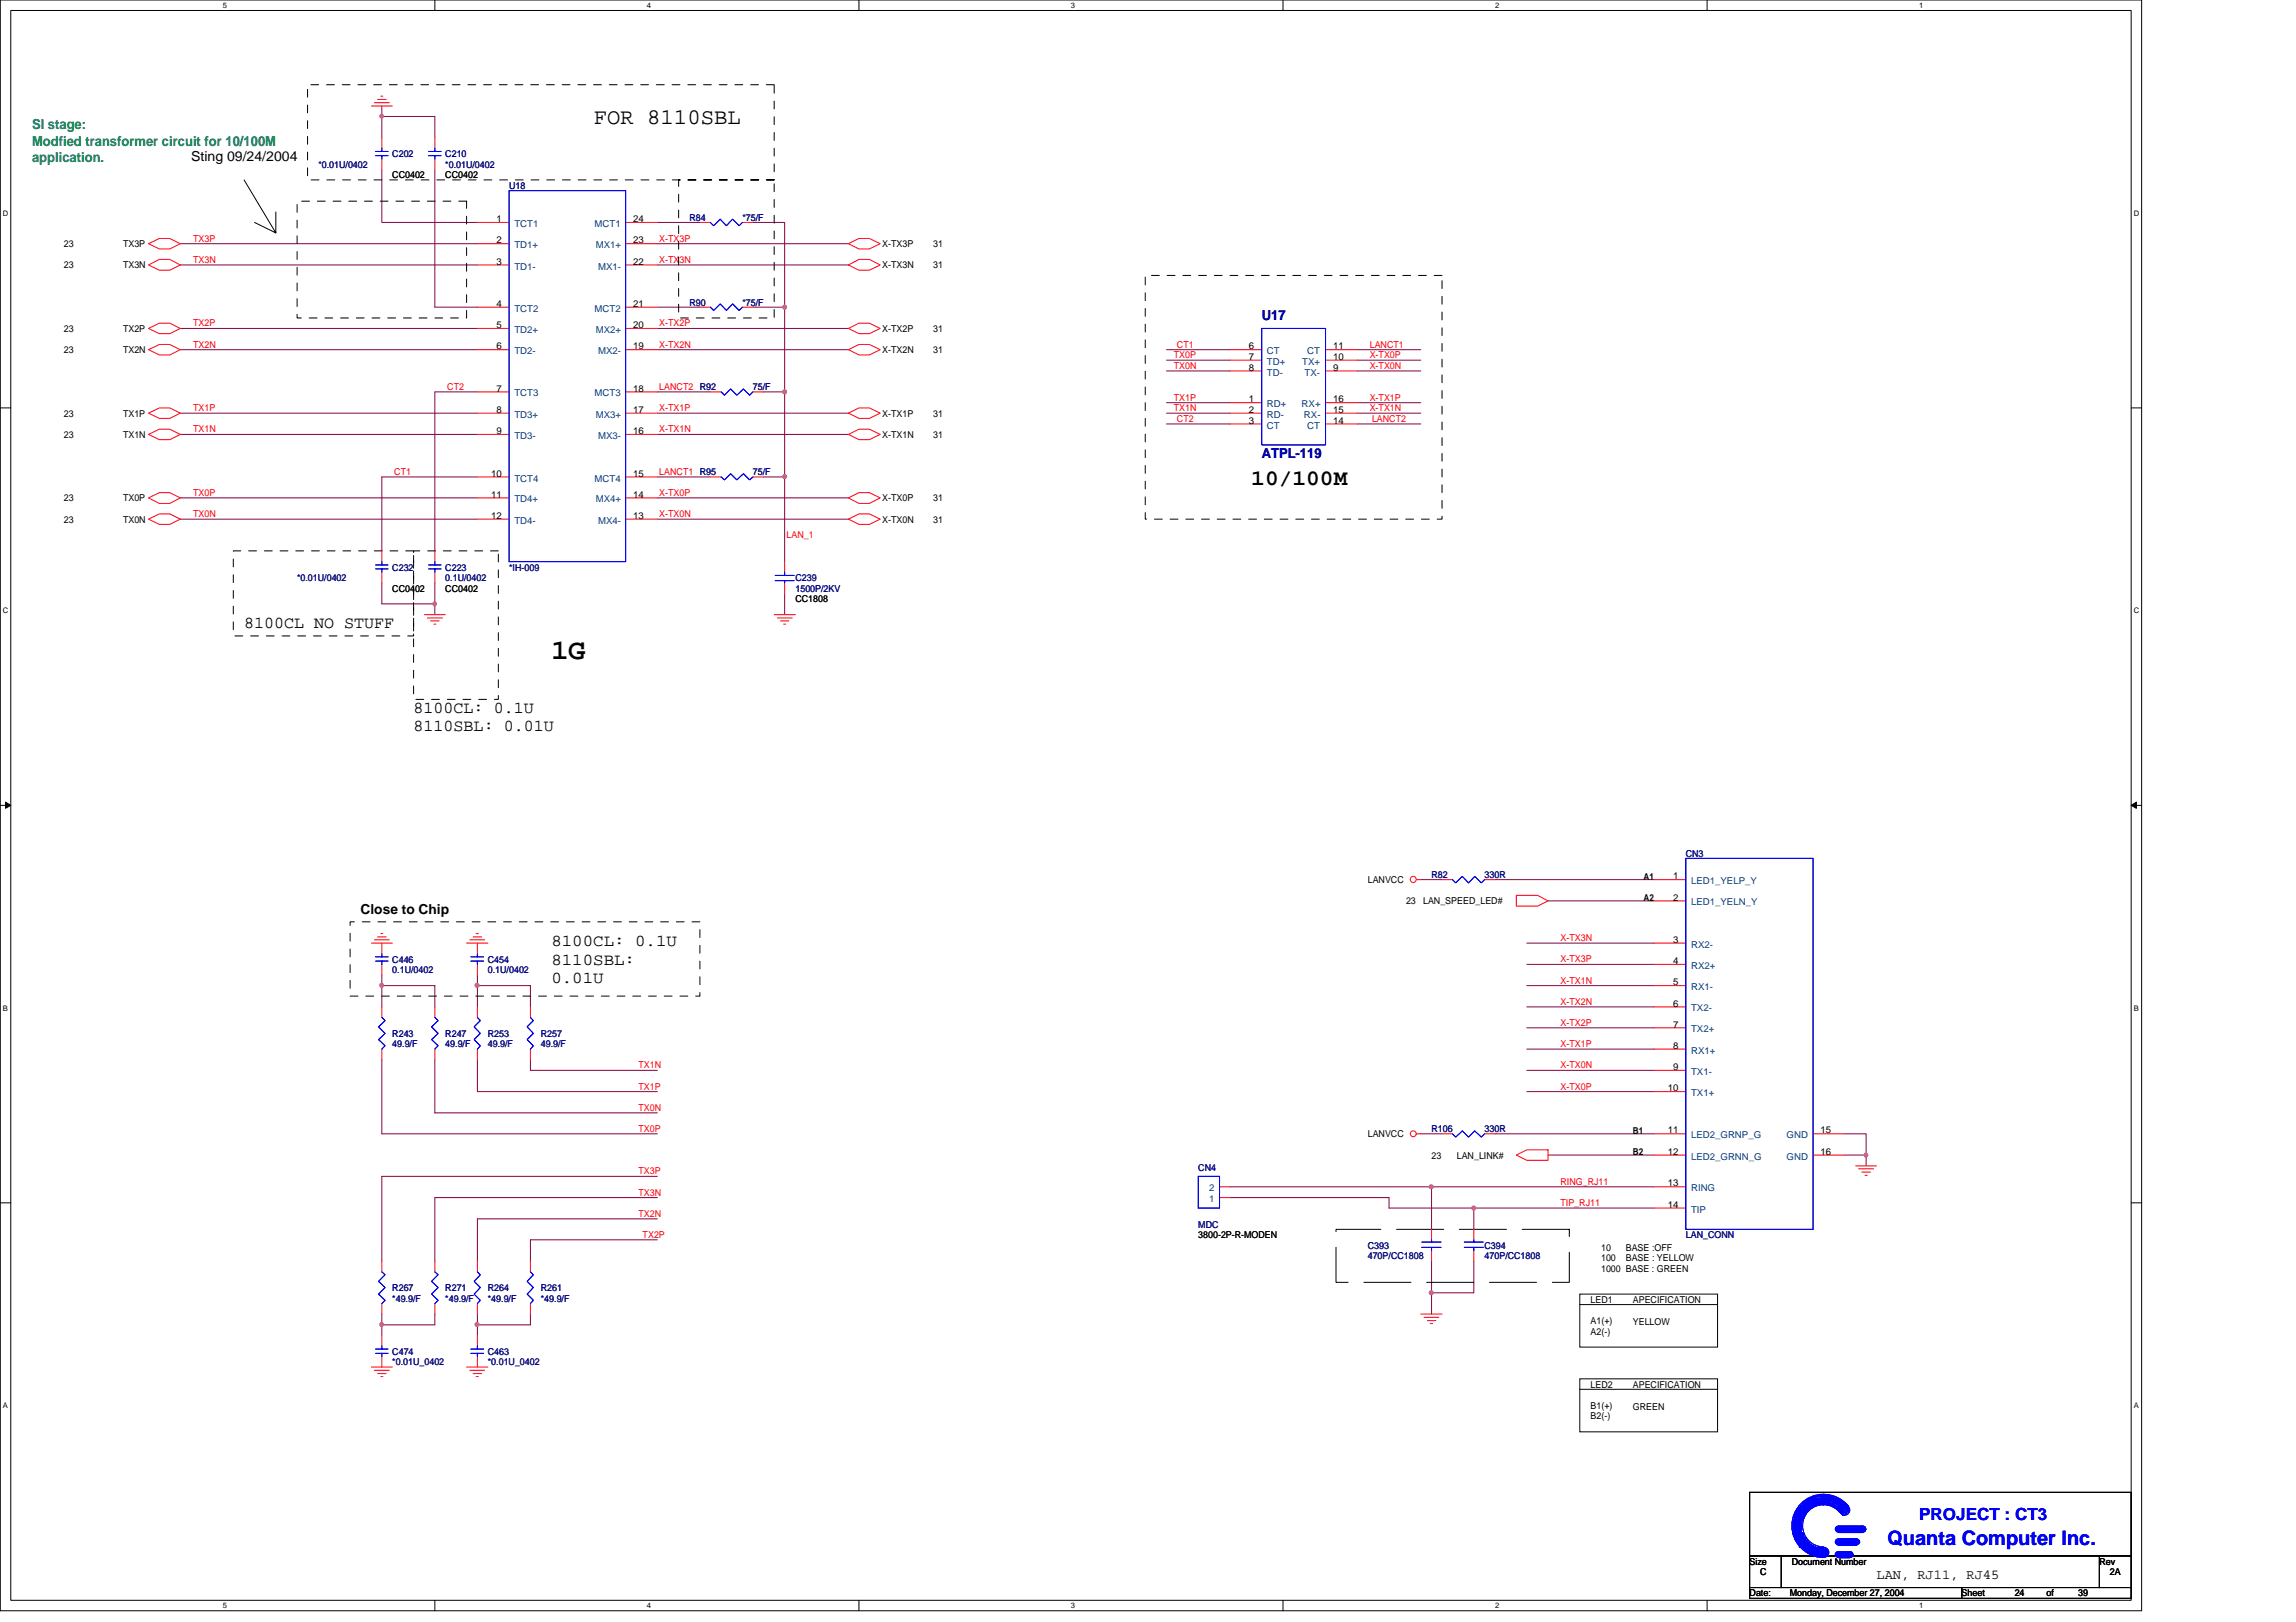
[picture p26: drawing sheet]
<svg xmlns="http://www.w3.org/2000/svg" width="297mm" height="210mm" viewBox="0 0 297 210" stroke-linecap="round" stroke-linejoin="round" font-family="sans-serif">
<defs><g id="words">
<text font-size="3.7" x="71.3" y="85.3">1G</text>
<g font-size="2.9">
<text x="76.8" y="16">FOR 8110SBL</text>
<text x="161.9" y="62.7">10/100M</text>
</g>
<text font-size="2.6" fill="#00f" x="244.2" y="199.9">Quanta Computer Inc.</text>
<g font-size="2.2">
<text x="31.6" y="81.3">8100CL NO STUFF</text>
<text x="53.5" y="92.3">8100CL: 0.1U</text>
<text x="53.5" y="94.7">8110SBL: 0.01U</text>
<text x="71.3" y="122.5">8100CL: 0.1U</text>
<text x="71.3" y="124.8">8110SBL:</text>
<text x="71.3" y="127.2">0.01U</text>
</g>
<text font-size="2.2" fill="#00f" x="248.3" y="196.8">PROJECT : CT3</text>
<g font-size="1.8" fill="#008040">
<text x="4.1" y="16.7">SI stage:</text>
<text x="4.1" y="18.8">Modfied transformer circuit for 10/100M</text>
<text x="4.1" y="21">application.</text>
</g>
<g font-size="1.8">
<text x="24.7" y="20.8">Sting 09/24/2004</text>
<text x="46.6" y="118.2">Close to Chip</text>
<text x="242.8" y="204.4">LAN, RJ11, RJ45</text>
</g>
<g font-size="1.8" fill="#000080">
<text x="163.2" y="41.4">U17</text>
<text x="163.2" y="59.2">ATPL-119</text>
</g>
<g font-size="1.2" fill="#000080">
<text x="41.2" y="21.7">*0.01U/0402</text>
<text x="50.8" y="20.3">C202</text>
<text x="57.6" y="20.3">C210</text>
<text x="57.6" y="21.7">*0.01U/0402</text>
<text x="65.9" y="24.4">U18</text>
<text x="89.2" y="28.6">R84</text>
<text x="96.1" y="28.6">*75/F</text>
<text x="89.2" y="39.5">R90</text>
<text x="96.1" y="39.5">*75/F</text>
<text x="97.4" y="50.5">75/F</text>
<text x="97.4" y="61.5">75/F</text>
<text x="38.4" y="75.2">*0.01U/0402</text>
<text x="50.8" y="73.8">C232</text>
<text x="57.6" y="73.8">C223</text>
<text x="57.6" y="75.2">0.1U/0402</text>
<text x="65.9" y="73.8">*IH-009</text>
<text x="102.9" y="75.2">C239</text>
<text x="102.9" y="76.6">1500P/2KV</text>
<text x="185.2" y="113.6">R82</text>
<text x="192.1" y="113.6">330R</text>
<text x="218.1" y="110.9">CN3</text>
<text x="50.8" y="124.6">C446</text>
<text x="50.8" y="125.9">0.1U/0402</text>
<text x="63.1" y="124.6">C454</text>
<text x="63.1" y="125.9">0.1U/0402</text>
<text x="50.8" y="134.2">R243</text>
<text x="50.8" y="135.6">49.9/F</text>
<text x="57.6" y="134.2">R247</text>
<text x="57.6" y="135.6">49.9/F</text>
<text x="63.1" y="134.2">R253</text>
<text x="63.1" y="135.6">49.9/F</text>
<text x="70" y="134.2">R257</text>
<text x="70" y="135.6">49.9/F</text>
<text x="185.2" y="146.5">R106</text>
<text x="192.1" y="146.5">330R</text>
<text x="155" y="151.6">CN4</text>
<text x="155" y="158.9">MDC</text>
<text x="176.9" y="161.6">C393</text>
<text x="192.1" y="161.6">C394</text>
<text x="218.1" y="160.2">LAN_CONN</text>
<text x="50.8" y="167.1">R267</text>
<text x="57.6" y="167.1">R271</text>
<text x="63.1" y="167.1">R264</text>
<text x="70" y="167.1">R261</text>
<text x="176.9" y="163">470P/CC1808</text>
<text x="192.1" y="163">470P/CC1808</text>
<text x="50.8" y="168.4">*49.9/F</text>
<text x="57.6" y="168.4">*49.9/F</text>
<text x="63.1" y="168.4">*49.9/F</text>
<text x="70" y="168.4">*49.9/F</text>
<text x="50.8" y="175.3">C474</text>
<text x="50.8" y="176.7">*0.01U_0402</text>
<text x="63.1" y="175.3">C463</text>
<text x="63.1" y="176.7">*0.01U_0402</text>
</g>
<g font-size="1.2">
<text x="50.8" y="23.1">CC0402</text>
<text x="57.6" y="23.1">CC0402</text>
<text x="64.2" y="28.7">1</text>
<text x="81.9" y="28.7">24</text>
<text x="8.3" y="32">23</text>
<text x="8.3" y="34.7">23</text>
<text x="15.9" y="32">TX3P</text>
<text x="15.9" y="34.7">TX3N</text>
<text x="64.2" y="31.5">2</text>
<text x="64.2" y="34.2">3</text>
<text x="81.9" y="34.2">22</text>
<text x="81.9" y="31.5">23</text>
<text x="114.1" y="34.7">X-TX3N</text>
<text x="114.1" y="32">X-TX3P</text>
<text x="120.7" y="34.7">31</text>
<text x="120.7" y="32">31</text>
<text x="64.2" y="39.7">4</text>
<text x="81.9" y="39.7">21</text>
<text x="8.3" y="45.7">23</text>
<text x="8.3" y="43">23</text>
<text x="15.9" y="45.7">TX2N</text>
<text x="15.9" y="43">TX2P</text>
<text x="64.2" y="42.5">5</text>
<text x="64.2" y="45.2">6</text>
<text x="81.9" y="45.2">19</text>
<text x="81.9" y="42.5">20</text>
<text x="114.1" y="43">X-TX2P</text>
<text x="114.1" y="45.7">X-TX2N</text>
<text x="120.7" y="45.7">31</text>
<text x="120.7" y="43">31</text>
<text x="161.6" y="45.2">6</text>
<text x="161.6" y="46.6">7</text>
<text x="161.6" y="48">8</text>
<text x="172.5" y="45.2">11</text>
<text x="172.5" y="46.6">10</text>
<text x="172.5" y="48">9</text>
<text x="8.3" y="53.9">23</text>
<text x="15.9" y="53.9">TX1P</text>
<text x="64.2" y="50.7">7</text>
<text x="64.2" y="53.4">8</text>
<text x="81.9" y="50.7">18</text>
<text x="81.9" y="53.4">17</text>
<text x="114.1" y="53.9">X-TX1P</text>
<text x="120.7" y="53.9">31</text>
<text x="161.6" y="52.1">1</text>
<text x="161.6" y="53.4">2</text>
<text x="172.5" y="53.4">15</text>
<text x="172.5" y="52.1">16</text>
<text x="8.3" y="56.7">23</text>
<text x="15.9" y="56.7">TX1N</text>
<text x="64.2" y="56.2">9</text>
<text x="81.9" y="56.2">16</text>
<text x="114.1" y="56.7">X-TX1N</text>
<text x="120.7" y="56.7">31</text>
<text x="161.6" y="54.8">3</text>
<text x="172.5" y="54.8">14</text>
<text x="8.3" y="64.9">23</text>
<text x="15.9" y="64.9">TX0P</text>
<text x="63.5" y="61.7">10</text>
<text x="63.5" y="64.4">11</text>
<text x="81.9" y="61.7">15</text>
<text x="81.9" y="64.4">14</text>
<text x="114.1" y="64.9">X-TX0P</text>
<text x="120.7" y="64.9">31</text>
<text x="8.3" y="67.6">23</text>
<text x="15.9" y="67.6">TX0N</text>
<text x="63.5" y="67.1">12</text>
<text x="81.9" y="67.1">13</text>
<text x="114.1" y="67.6">X-TX0N</text>
<text x="120.7" y="67.6">31</text>
<text x="50.8" y="76.6">CC0402</text>
<text x="57.6" y="76.6">CC0402</text>
<text x="102.9" y="77.9">CC1808</text>
<text x="212.6" y="113.9">A1</text>
<text x="216.4" y="113.8">1</text>
<text x="176.9" y="114.3">LANVCC</text>
<text x="181.9" y="117">23</text>
<text x="184.1" y="117">LAN_SPEED_LED#</text>
<text x="212.6" y="116.6">A2</text>
<text x="216.4" y="116.5">2</text>
<text x="216.4" y="122">3</text>
<text x="216.4" y="124.8">4</text>
<text x="216.4" y="127.5">5</text>
<text x="216.4" y="130.3">6</text>
<text x="216.4" y="133">7</text>
<text x="216.4" y="135.7">8</text>
<text x="215.8" y="141.2">10</text>
<text x="216.4" y="138.5">9</text>
<text x="176.9" y="147.2">LANVCC</text>
<text x="185.2" y="149.9">23</text>
<text x="188.5" y="149.9">LAN_LINK#</text>
<text x="211.2" y="146.8">B1</text>
<text x="211.2" y="149.5">B2</text>
<text x="215.8" y="146.7">11</text>
<text x="215.8" y="149.4">12</text>
<text x="235.5" y="149.4">16</text>
<text x="235.5" y="146.7">15</text>
<text x="215.8" y="153.5">13</text>
<text x="155" y="160.2">3800-2P-R-MODEN</text>
<text x="207.1" y="161.9">10</text>
<text x="210.3" y="161.9">BASE :OFF</text>
<text x="215.8" y="156.3">14</text>
<text x="207.1" y="164.6">1000 BASE : GREEN</text>
<text x="207.1" y="163.2">100</text>
<text x="210.3" y="163.2">BASE : YELLOW</text>
<text x="205.8" y="172.7">A2(-)</text>
<text x="205.8" y="171.3">A1(+)</text>
<text x="205.8" y="168.6">LED1</text>
<text x="211.2" y="171.5">YELLOW</text>
<text x="211.2" y="168.6">APECIFICATION</text>
<text x="205.8" y="179.6">LED2</text>
<text x="211.2" y="179.6">APECIFICATION</text>
<text x="205.8" y="183.7">B2(-)</text>
<text x="205.8" y="182.3">B1(+)</text>
<text x="211.2" y="182.5">GREEN</text>
<text x="226.4" y="202.5">Size</text>
<text x="227.7" y="203.8">C</text>
<text x="231.8" y="202.5">Document Number</text>
<text x="271.6" y="202.5">Rev</text>
<text x="273" y="203.8">2A</text>
<text x="226.4" y="206.6">Date:</text>
<text x="231.6" y="206.6">Monday, December 27, 2004</text>
<text x="253.8" y="206.6">Sheet</text>
<text x="260.6" y="206.6">24</text>
<text x="264.7" y="206.6">of</text>
<text x="268.9" y="206.6">39</text>
</g>
<g font-size="1.2" fill="#004080">
<text x="66.5" y="29.4">TCT1</text>
<text x="76.9" y="29.4">MCT1</text>
<text x="66.5" y="32.1">TD1+</text>
<text x="66.5" y="34.9">TD1-</text>
<text x="77.1" y="32.1">MX1+</text>
<text x="77.4" y="34.9">MX1-</text>
<text x="66.5" y="40.3">TCT2</text>
<text x="76.9" y="40.3">MCT2</text>
<text x="66.5" y="43.1">TD2+</text>
<text x="66.5" y="45.8">TD2-</text>
<text x="77.1" y="43.1">MX2+</text>
<text x="77.4" y="45.8">MX2-</text>
<text x="163.9" y="45.8">CT</text>
<text x="163.9" y="47.2">TD+</text>
<text x="168.5" y="47.2">TX+</text>
<text x="169.1" y="45.8">CT</text>
<text x="66.5" y="51.3">TCT3</text>
<text x="76.9" y="51.3">MCT3</text>
<text x="163.9" y="48.6">TD-</text>
<text x="163.9" y="52.7">RD+</text>
<text x="168.4" y="52.7">RX+</text>
<text x="168.8" y="48.6">TX-</text>
<text x="66.5" y="54.1">TD3+</text>
<text x="66.5" y="56.8">TD3-</text>
<text x="77.1" y="54.1">MX3+</text>
<text x="77.4" y="56.8">MX3-</text>
<text x="163.9" y="54.1">RD-</text>
<text x="163.9" y="55.5">CT</text>
<text x="168.7" y="54.1">RX-</text>
<text x="169.1" y="55.5">CT</text>
<text x="66.5" y="62.3">TCT4</text>
<text x="66.5" y="65">TD4+</text>
<text x="76.9" y="62.3">MCT4</text>
<text x="77.1" y="65">MX4+</text>
<text x="66.5" y="67.8">TD4-</text>
<text x="77.4" y="67.8">MX4-</text>
<text x="218.8" y="114.4">LED1_YELP_Y</text>
<text x="218.8" y="117.2">LED1_YELN_Y</text>
<text x="218.8" y="122.6">RX2-</text>
<text x="218.8" y="125.4">RX2+</text>
<text x="218.8" y="128.1">RX1-</text>
<text x="218.8" y="130.9">TX2-</text>
<text x="218.8" y="133.6">TX2+</text>
<text x="218.8" y="136.4">RX1+</text>
<text x="218.8" y="139.1">TX1-</text>
<text x="218.8" y="141.9">TX1+</text>
<text x="218.8" y="147.3">LED2_GRNP_G</text>
<text x="231.1" y="147.3">GND</text>
<text x="156.4" y="155.6">1</text>
<text x="156.4" y="154.2">2</text>
<text x="218.8" y="150.1">LED2_GRNN_G</text>
<text x="218.8" y="154.2">RING</text>
<text x="231.1" y="150.1">GND</text>
<text x="218.8" y="156.9">TIP</text>
</g>
<g font-size="1.2" fill="#f00">
<text x="25" y="31.3">TX3P</text>
<text x="25" y="34">TX3N</text>
<text x="85.3" y="31.3">X-TX3P</text>
<text x="85.3" y="34">X-TX3N</text>
<text x="25" y="42.2">TX2P</text>
<text x="25" y="45">TX2N</text>
<text x="85.3" y="45">X-TX2N</text>
<text x="85.3" y="42.2">X-TX2P</text>
<text x="151.8" y="46.4">TX0P</text>
<text x="151.8" y="47.8">TX0N</text>
<text x="152.3" y="45">CT1</text>
<text x="177.2" y="45">LANCT1</text>
<text x="177.2" y="46.4">X-TX0P</text>
<text x="177.2" y="47.8">X-TX0N</text>
<text x="25" y="53.2">TX1P</text>
<text x="57.9" y="50.5">CT2</text>
<text x="85.3" y="50.5">LANCT2 R92</text>
<text x="85.3" y="53.2">X-TX1P</text>
<text x="151.8" y="53.2">TX1N</text>
<text x="151.8" y="51.9">TX1P</text>
<text x="177.2" y="53.2">X-TX1N</text>
<text x="177.2" y="51.9">X-TX1P</text>
<text x="25" y="56">TX1N</text>
<text x="85.3" y="56">X-TX1N</text>
<text x="152.3" y="54.6">CT2</text>
<text x="177.5" y="54.6">LANCT2</text>
<text x="25" y="64.2">TX0P</text>
<text x="51" y="61.5">CT1</text>
<text x="85.3" y="61.5">LANCT1 R95</text>
<text x="85.3" y="64.2">X-TX0P</text>
<text x="25" y="66.9">TX0N</text>
<text x="85.3" y="66.9">X-TX0N</text>
<text x="101.8" y="69.7">LAN_1</text>
<text x="201.9" y="121.8">X-TX3N</text>
<text x="201.9" y="124.5">X-TX3P</text>
<text x="201.9" y="127.3">X-TX1N</text>
<text x="201.9" y="130">X-TX2N</text>
<text x="201.9" y="132.8">X-TX2P</text>
<text x="201.9" y="135.5">X-TX1P</text>
<text x="82.6" y="138.3">TX1N</text>
<text x="82.6" y="141">TX1P</text>
<text x="82.6" y="143.8">TX0N</text>
<text x="201.9" y="141">X-TX0P</text>
<text x="201.9" y="138.3">X-TX0N</text>
<text x="82.6" y="146.5">TX0P</text>
<text x="82.6" y="154.7">TX3N</text>
<text x="82.6" y="152">TX3P</text>
<text x="201.9" y="153.3">RING_RJ11</text>
<text x="82.6" y="157.5">TX2N</text>
<text x="83.1" y="160.2">TX2P</text>
<text x="201.9" y="156.1">TIP_RJ11</text>
</g>
<g font-size="1">
<text x="28.8" y="1">5</text>
<text x="83.7" y="1">4</text>
<text x="138.6" y="1">3</text>
<text x="193.4" y="1">2</text>
<text x="248.3" y="1">1</text>
<text x=".4" y="27.9">D</text>
<text x="276.1" y="27.9">D</text>
<text x=".4" y="79.4">C</text>
<text x="276.1" y="79.4">C</text>
<text x=".4" y="130.8">B</text>
<text x="276.1" y="130.8">B</text>
<text x=".4" y="182.2">A</text>
<text x="276.1" y="182.2">A</text>
<text x="28.8" y="208.1">5</text>
<text x="83.7" y="208.1">4</text>
<text x="138.6" y="208.1">3</text>
<text x="193.4" y="208.1">2</text>
<text x="248.3" y="208.1">1</text>
</g>
</g></defs>
<path d="M0 0h277.1v208.4h-277.1zM1.4 1.4h274.3v205.7h-274.3z" fill="none" stroke="#000" stroke-width=".13"/>
<g fill="#fff">
<path d="M28.8 .1h.6v1.1h-.6z"/>
<path d="M28.8 207.2h.6v1.1h-.6z"/>
</g>
<path d="M56.3 0v1.4M56.3 207.1v1.3" fill="none" stroke="#000" stroke-width=".13"/>
<g fill="#fff">
<path d="M83.7 .1h.5v1.1h-.5z"/>
<path d="M83.7 207.2h.5v1.1h-.5z"/>
</g>
<path d="M111.1 0v1.4M111.1 207.1v1.3" fill="none" stroke="#000" stroke-width=".13"/>
<g fill="#fff">
<path d="M138.6 .1h.5v1.1h-.5z"/>
<path d="M138.6 207.2h.5v1.1h-.5z"/>
</g>
<path d="M166 0v1.4M166 207.1v1.3" fill="none" stroke="#000" stroke-width=".13"/>
<g fill="#fff">
<path d="M193.4 .1h.6v1.1h-.6z"/>
<path d="M193.4 207.2h.6v1.1h-.6z"/>
</g>
<path d="M220.8 0v1.4M220.8 207.1v1.3" fill="none" stroke="#000" stroke-width=".13"/>
<g fill="#fff">
<path d="M248.3 .1h.5v1.1h-.5z"/>
<path d="M248.3 207.2h.5v1.1h-.5z"/>
<path d="M.4 27.1h.7v1.1h-.7z"/>
<path d="M276.1 27.1h.7v1.1h-.7z"/>
<path d="M.4 78.5h.7v1.1h-.7z"/>
<path d="M276.1 78.5h.7v1.1h-.7z"/>
</g>
<path d="M0 52.8h1.4M275.7 52.8h1.4" fill="none" stroke="#000" stroke-width=".13"/>
<g fill="#fff">
<path d="M.4 129.9h.6v1.1h-.6z"/>
<path d="M276.1 129.9h.6v1.1h-.6z"/>
</g>
<path d="M0 104.2h1.4M275.7 104.2h1.4" fill="none" stroke="#000" stroke-width=".13"/>
<path d="M.7 103.8l.7 .4-.7 .4zM275.7 104.2l.7-.4v.8z" fill="#000" stroke="#000" stroke-width=".13"/>
<g fill="#fff">
<path d="M.4 181.4h.6v1.1h-.6z"/>
<path d="M276.1 181.4h.6v1.1h-.6z"/>
</g>
<g fill="none" stroke="#000" stroke-width=".13">
<path d="M31.6 23.3l4.1 6.8M35.7 27.4v2.7l-2.8-1.3M0 155.7h1.4M275.7 155.7h1.4M204.4 167.5h17.8v6.8h-17.8zM204.4 178.4h17.8v6.9h-17.8zM204.4 168.8h17.8M204.4 179.8h17.8M226.4 193.1h49.3v8.2h-49.3zM226.4 201.3h4.1v4.1h-4.1zM226.4 205.4h27.4v1.4h-27.4zM230.5 201.3h41.1v4.1h-41.1z"/>
<path d="M253.8 205.4h21.9v1.4h-21.9zM271.6 201.3h4.1v4.1h-4.1z"/>
</g>
<g fill="none" stroke="#800040" stroke-width=".13">
<path d="M49.4 15.1h6.9v2.7M49.4 13.7v4.1M23.3 31.5h38.5M23.3 34.3h38.5M49.4 21.9v6.9h12.4M56.3 21.9v17.9h5.5M85 28.8h5.5M85 39.8h5.5M85 31.5h24.8M85 34.3h24.8M97.4 39.8h4.1v10.9M97.4 28.8h4.1v11"/>
<path d="M23.3 53.5h38.5M23.3 45.3h38.5M23.3 56.2h38.5M23.3 42.5h38.5M61.8 50.7h-5.5v20.6M85 50.7h6.9M85 53.5h24.8M85 45.3h24.8M85 56.2h24.8M85 42.5h24.8M98.8 50.7h2.7M101.5 50.7v22"/>
<path d="M150.9 53.5h8.2M150.9 46.6h8.2M150.9 54.9h8.2M150.9 52.1h8.2M150.9 45.3h8.2M150.9 48h8.2M175.6 53.5h8.2M175.6 46.6h8.2M175.6 54.9h8.2M175.6 52.1h8.2M175.6 45.3h8.2M175.6 48h8.2"/>
<path d="M23.3 67.2h38.5M23.3 64.4h38.5M49.4 75.4v2.7h6.9M56.3 75.4v4.1M61.8 61.7h-12.4v9.6M85 61.7h6.9M85 67.2h24.8M85 64.4h24.8M98.8 61.7h2.7M101.5 76.8v2.7M183.8 113.8h2.8M193.4 113.8h20.6"/>
<path d="M200.3 116.6h13.7M49.4 127.6h6.9v2.7M49.4 126.2v4.1M49.4 137.2v9.5h35.6M56.3 137.2v6.8h28.7M61.8 126.2v4.1M61.8 137.2v4.1h23.2M61.8 127.6h6.8v2.7M68.6 137.2v1.3h16.4M197.5 127.6h16.5M197.5 130.3h16.5M197.5 122h16.5"/>
<path d="M197.5 133h16.5M197.5 138.5h16.5M197.5 135.8h16.5M197.5 124.8h16.5M85 155h-28.7v8.2M85 157.7h-23.2v5.5M85 152.2h-35.6v11M159.1 155h20.6v1.3h34.3M159.1 153.6h54.9M183.8 146.7h2.8M185.2 153.6v5.5M190.7 156.3v2.8"/>
<path d="M193.4 146.7h20.6M197.5 141.3h16.5M200.3 149.5h13.7M238.7 146.7h2.7v2.8M238.7 149.5h2.7M241.4 149.5v1.4M49.4 170.1v2.7M56.3 170.1v1.3h-6.9M61.8 170.1v2.7M68.6 170.1v1.3h-6.8M85 160.4h-16.4v2.8M185.2 163.2v6.9"/>
<path d="M190.7 163.2v4.1h-5.5"/>
</g>
<g fill="#f0f" stroke="#f0f" stroke-width=".13">
<path d="M49.2 171.2h.2l.2 .1-.1 .3-.1 .1-.2-.1z" fill-rule="evenodd"/>
<path d="M49.2 127.3h.2l.2 .1-.1 .3-.1 .1-.2-.1z" fill-rule="evenodd"/>
<path d="M56.1 78l.1-.1 .2 .1v.3l-.2 .1-.1-.1z" fill-rule="evenodd"/>
<path d="M49.2 14.9h.3l.1 .1-.1 .2-.1 .1-.2-.1z" fill-rule="evenodd"/>
<path d="M241.2 149.3l.2-.1 .2 .1v.4h-.2h-.2z" fill-rule="evenodd"/>
<path d="M49.2 171.2h.2l.2 .1-.1 .3-.1 .1-.2-.1z" fill-rule="evenodd"/>
<path d="M49.2 127.3h.2l.2 .1-.1 .3-.1 .1-.2-.1z" fill-rule="evenodd"/>
<path d="M56.1 78l.1-.1 .2 .1v.3l-.2 .1-.1-.1z" fill-rule="evenodd"/>
<path d="M49.2 14.9h.3l.1 .1-.1 .2-.1 .1-.2-.1z" fill-rule="evenodd"/>
<path d="M241.2 149.3l.2-.1 .2 .1v.4h-.2h-.2z" fill-rule="evenodd"/>
<circle cx="101.5" cy="50.7" r=".26"/>
<circle cx="101.5" cy="39.8" r=".26"/>
<circle cx="101.5" cy="61.7" r=".26"/>
<circle cx="61.7" cy="127.5" r=".26"/>
<circle cx="185.2" cy="167.3" r=".26"/>
<circle cx="61.7" cy="171.4" r=".26"/>
<circle cx="185.2" cy="153.6" r=".26"/>
<circle cx="190.7" cy="156.3" r=".26"/>
</g>
<g fill="none" stroke="#f00" stroke-width=".13">
<path d="M48 13.7h2.8M48.4 13.3h2M48.8 12.9h1.2M49.3 12.4h.2M49.4 17.8v1.4M56.3 17.8v1.4M19.2 31.5l1.4-.6h1.4l1.3 .6-1.3 .7h-1.4zM19.2 34.3l1.4-.7h1.4l1.3 .7-1.3 .7h-1.4zM49.4 20.6v1.3M56.3 20.6v1.3M61.8 28.8h4.1M61.8 39.8h4.1"/>
<path d="M61.8 31.5h4.1M61.8 34.3h4.1M80.9 28.8h4.1M80.9 39.8h4.1M80.9 31.5h4.1M80.9 34.3h4.1M90.5 28.8h1.4M90.5 39.8h1.4M96.1 28.8h1.3M96.1 39.8h1.3M109.8 34.3l1.3-.7h1.4l1.4 .7-1.4 .7h-1.4zM109.8 31.5l1.3-.6h1.4l1.4 .6-1.4 .7h-1.4z"/>
<path d="M19.2 53.5l1.4-.7h1.4l1.3 .7-1.3 .6h-1.4zM19.2 56.2l1.4-.7h1.4l1.3 .7-1.3 .7h-1.4zM19.2 45.3l1.4-.7h1.4l1.3 .7-1.3 .6h-1.4zM19.2 42.5l1.4-.7h1.4l1.3 .7-1.3 .7h-1.4zM61.8 50.7h4.1M61.8 42.5h4.1M61.8 45.3h4.1M61.8 53.5h4.1M61.8 56.2h4.1M80.9 50.7h4.1M80.9 42.5h4.1M80.9 45.3h4.1"/>
<path d="M80.9 53.5h4.1M80.9 56.2h4.1M91.9 50.7h1.4M97.4 50.7h1.4M109.8 42.5l1.3-.7h1.4l1.4 .7-1.4 .7h-1.4zM109.8 45.3l1.3-.7h1.4l1.4 .7-1.4 .6h-1.4zM109.8 53.5l1.3-.7h1.4l1.4 .7-1.4 .6h-1.4zM109.8 56.2l1.3-.7h1.4l1.4 .7-1.4 .7h-1.4zM159.1 45.3h4.1M159.1 53.5h4.1M159.1 46.6h4.1M159.1 48h4.1"/>
<path d="M159.1 52.1h4.1M159.1 54.9h4.1M171.5 45.3h4.1M171.5 53.5h4.1M171.5 46.6h4.1M171.5 48h4.1M171.5 52.1h4.1M171.5 54.9h4.1M19.2 64.4l1.4-.6h1.4l1.3 .6-1.3 .8h-1.4zM19.2 67.2l1.4-.7h1.4l1.3 .7-1.3 .7h-1.4zM49.4 71.3v1.4M49.4 74v1.4"/>
<path d="M54.9 79.5h2.7M55.3 80h1.9M56.3 71.3v1.4M56.3 74v1.4M61.8 61.7h4.1M61.8 64.4h4.1M61.8 67.2h4.1M80.9 61.7h4.1M80.9 64.4h4.1M80.9 67.2h4.1M91.9 61.7h1.4M97.4 61.7h1.4"/>
<path d="M100.2 79.5h2.7M100.6 80h1.9M101.5 72.7v1.3M101.5 75.4v1.4M109.8 67.2l1.3-.7h1.4l1.4 .7-1.4 .7h-1.4zM109.8 64.4l1.3-.6h1.4l1.4 .6-1.4 .8h-1.4zM55.7 80.3h1.1M56.1 80.8h.3M101 80.3h1.1M101.4 80.8h.2M183.3 113.8h.5M186.6 113.8h1.3"/>
<path d="M192.1 113.8h1.3M196.2 115.9h2.7l1.4 .7-1.4 .7h-2.7zM214 113.8h4.1M214 116.6h4.1M48 122h2.8M48.4 121.6h2M48.8 121.2h1.2M49.3 120.8h.2M49.4 122v1.4M49.4 124.8v1.4M49.4 130.3v1.4M49.4 135.8v1.4"/>
<path d="M56.3 130.3v1.4M56.3 135.8v1.4M60.4 122h2.7M60.8 121.6h1.9M61.2 121.2h1.1M61.6 120.8h.3M61.8 122v1.4M61.8 124.8v1.4M61.8 130.3v1.4M61.8 135.8v1.4M68.6 130.3v1.4M68.6 135.8v1.4"/>
<path d="M214 122h4.1M214 124.8h4.1M214 127.6h4.1M214 133h4.1M214 130.3h4.1M214 135.8h4.1M214 138.5h4.1M157.8 153.6h1.3M157.8 155h1.3M183.3 146.7h.5M185.2 159.1v1.3M186.6 146.7h1.3"/>
<path d="M190.7 159.1v1.3M192.1 146.7h1.3M196.2 149.5l1.3-.7h2.8v1.4h-2.8zM214 146.7h4.1M214 141.3h4.1M214 149.5h4.1M214 153.6h4.1M214 156.3h4.1M234.6 146.7h4.1M234.6 149.5h4.1M240.1 150.9h2.7M240.5 151.3h1.9"/>
<path d="M240.9 151.7h1.1M241.3 152.1h.3M48 176.9h2.8M48.4 177.3h2M48.8 177.8h1.2M49.3 178.1h.2M49.4 163.2v1.4M49.4 168.7v1.4M49.4 172.8v1.4M49.4 175.6v1.3M56.3 163.2v1.4M56.3 168.7v1.4"/>
<path d="M60.4 176.9h2.7M60.8 177.3h1.9M61.2 177.8h1.1M61.6 178.1h.3M61.8 163.2v1.4M61.8 168.7v1.4M61.8 172.8v1.4M61.8 175.6v1.3M68.6 163.2v1.4M68.6 168.7v1.4M183.8 170.1h2.8M184.2 170.5h1.9"/>
<path d="M184.7 170.9h1.1M185 171.3h.3M185.2 161.8v1.4M190.7 161.8v1.4"/>
<circle cx="182.8" cy="113.8" r=".39"/>
<circle cx="182.8" cy="146.7" r=".38"/>
</g>
<path d="M172.8 159.1h30.2v6.8h-30.2z" fill="none" stroke="#000" stroke-width=".13" stroke-dasharray="6.1 2"/>
<path d="M39.8 11h60.4v12.3h-60.4zM38.4 26h22v15.1h-22zM87.8 23.3h12.4v17.8h-12.4zM148.2 35.6h38.4v31.6h-38.4zM30.2 71.3h23.3v11h-23.3zM53.5 71.3h11v19.2h-11zM45.3 119.3h45.2v9.6h-45.2z" fill="none" stroke="#000" stroke-width=".13" stroke-dasharray="1 1 1 1 1 1 1 1"/>
<g fill="none" stroke="#00f" stroke-width=".13">
<path d="M48.6 19.6h1.6M49.4 19.2v.4M55.5 19.6h1.6M56.3 19.2v.4M48.6 20.2h1.6M49.4 20.2v.4M55.5 20.2h1.6M56.3 20.2v.4M65.9 24.7h15v48h-15zM91.9 28.8l.4 .4 .9-.8 .8 .8 .8-.8 .8 .8 .5-.4M91.9 39.8l.4 .4 .9-.9 .8 .9 .8-.9 .8 .9 .5-.4M93.3 50.7l.4 .4 .8-.8 .8 .8 .9-.8 .8 .8 .4-.4"/>
<path d="M163.2 42.5h8.3v15.1h-8.3zM48.6 73.1h1.6M48.6 73.6h1.6M49.4 72.7v.4M49.4 73.6v.4M55.5 73.1h1.6M55.5 73.6h1.6M56.3 72.7v.4M56.3 73.6v.4M93.3 61.7l.4 .4 .8-.8 .8 .8 .9-.8 .8 .8 .4-.4M100.3 74.5h2.4M100.3 75.1h2.4"/>
<path d="M101.5 74v.5M101.5 75.1v.3M187.9 113.8l.4 .5 .9-.9 .8 .9 .8-.9 .8 .9 .5-.5M218.1 111.1h16.5v48h-16.5zM48.6 123.8h1.6M48.6 124.4h1.6M49.4 131.7l.4 .4-.8 .8 .8 .8-.8 .8 .8 .8-.4 .5M49.4 123.4v.4M49.4 124.4v.4M56.3 131.7l.4 .4-.9 .8 .9 .8-.9 .8 .9 .8-.4 .5M60.9 123.8h1.7M60.9 124.4h1.7"/>
<path d="M61.8 131.7l.3 .4-.8 .8 .8 .8-.8 .8 .8 .8-.3 .5M61.8 123.4v.4M61.8 124.4v.4M68.6 131.7l.4 .4-.8 .8 .8 .8-.8 .8 .8 .8-.4 .5M155 152.2h2.8v4.1h-2.8zM187.9 146.7l.4 .5 .9-.9 .8 .9 .8-.9 .8 .9 .5-.5M48.6 174.6h1.6M48.6 175.1h1.6M49.4 164.6l.4 .4-.8 .8 .8 .8-.8 .9 .8 .8-.4 .4M49.4 174.2v.4M49.4 175.1v.5M56.3 164.6l.4 .4-.9 .8 .9 .8-.9 .9 .9 .8-.4 .4"/>
<path d="M60.9 174.6h1.7M60.9 175.1h1.7M61.8 164.6l.3 .4-.8 .8 .8 .8-.8 .9 .8 .8-.3 .4M61.8 174.2v.4M61.8 175.1v.5M68.6 164.6l.4 .4-.8 .8 .8 .8-.8 .9 .8 .8-.4 .4M183.9 161.4h2.5M183.9 160.7h2.5M185.2 160.4v.3M185.2 161.4v.4M189.4 161.4h2.5M189.4 160.7h2.5"/>
<path d="M190.7 160.4v.3M190.7 161.4v.4M231.9 196.6v1.9l.2 .4v-2.8l.1-.3v3.5l.2 .1v-3.8l.1-.3v4.4l.2 .1v-4.6l.1-.2v5.2M233.2 194.5v2.3l.1-.4v-1.9l.2-.1v1.7l.1-.1v-1.8l.2-.1v1.6l.1-.1v-1.7h.1v1.6l.1-.2v-1.4l.2-.1v1.4l.1-.2v-1.2l.2-.2v1.4M234.8 194.4l1.1-.2a3.2 3.2 0 0 1 2.9 1.8M234.8 193.5v1.4l-.1-.2v-1.1zM234.8 194.8a2.96 2.96 0 0 1 3.6 1.3M234.8 194.6l1.1-.1a3 3 0 0 1 2.7 1.6M234.8 194.5l1.1-.1a3.2 3.2 0 0 1 2.7 1.4M234.8 194.2a3.4 3.4 0 0 1 4.2 1.8M234.8 194.1l1.1-.2a3.6 3.6 0 0 1 3.1 1.8M234.8 194l1.1-.2a3.7 3.7 0 0 1 3.2 1.9"/>
<path d="M234.9 193.7l1-.1a3.8 3.8 0 0 1 3.3 2M234.9 193.6a4 4 0 0 1 4.4 1.8M235 193.6v1.1M237.6 197.6h3.7v.2h-3.9v.1h4l-.1 .1h-3.7l.1 .2h3.6M237.6 199.3h2.9v.1h-2.9l-.2 .2h3.2l-.1 .1h-3.1l.3 .1h2.6M237.9 200h2.3M237.9 199.1h2.3M237.9 198.3h3.1M237.9 197.5h3.1M238 195.7a2.65 2.65 0 0 0-2.1-1 2.73 2.73 0 0 0-2.7 2.8 2.73 2.73 0 0 0 2.7 2.7M239.1 194.9a4.2 4.2 0 0 0-3.2-1.5 4.1 4.1 0 0 0-4.1 4.1 4.1 4.1 0 0 0 4.1 4M232.9 200.2v-5.3l.1-.2v5.7h.2v-2.1l.1 .3v1.9l.2 .2v-1.8l.1 .2v1.7l.2 .1v-1.6l.1 .1v1.6h.1v-1.4l.1 .1v1.5h.2v-1.4l.1 .2v1.2l.2 .1v-1.3l.1 .1v1.2h.1v-1.1"/>
<path d="M234.8 200.1v.1h.2v1.1h.1v-1.1h.1v1.3h-.2l.4-1.3v1.3l.1-.2v-1.1l.2 .3v1h.1v-1.1h.1v1.1h.2v-1.1h.1v1.1l.1-.2v-.8l.2 .2v.5M237.6 200.9h2v.1h-2.2v.2h2.4l-.2 .1h-2.2l.3 .2h1.9M237.9 200.8h1.4M237.9 201.6h1.4"/>
<circle cx="237.8" cy="199.5" r=".39"/>
<circle cx="237.8" cy="197.9" r=".39"/>
<circle cx="238.6" cy="195.4" r=".67"/>
<circle cx="240.2" cy="199.5" r=".4"/>
<circle cx="241" cy="197.9" r=".39"/>
<circle cx="235.9" cy="200.9" r=".67"/>
<circle cx="237.8" cy="201.2" r=".38"/>
<circle cx="239.4" cy="201.2" r=".38"/>
</g>
<use href="#words"/>
</svg>
